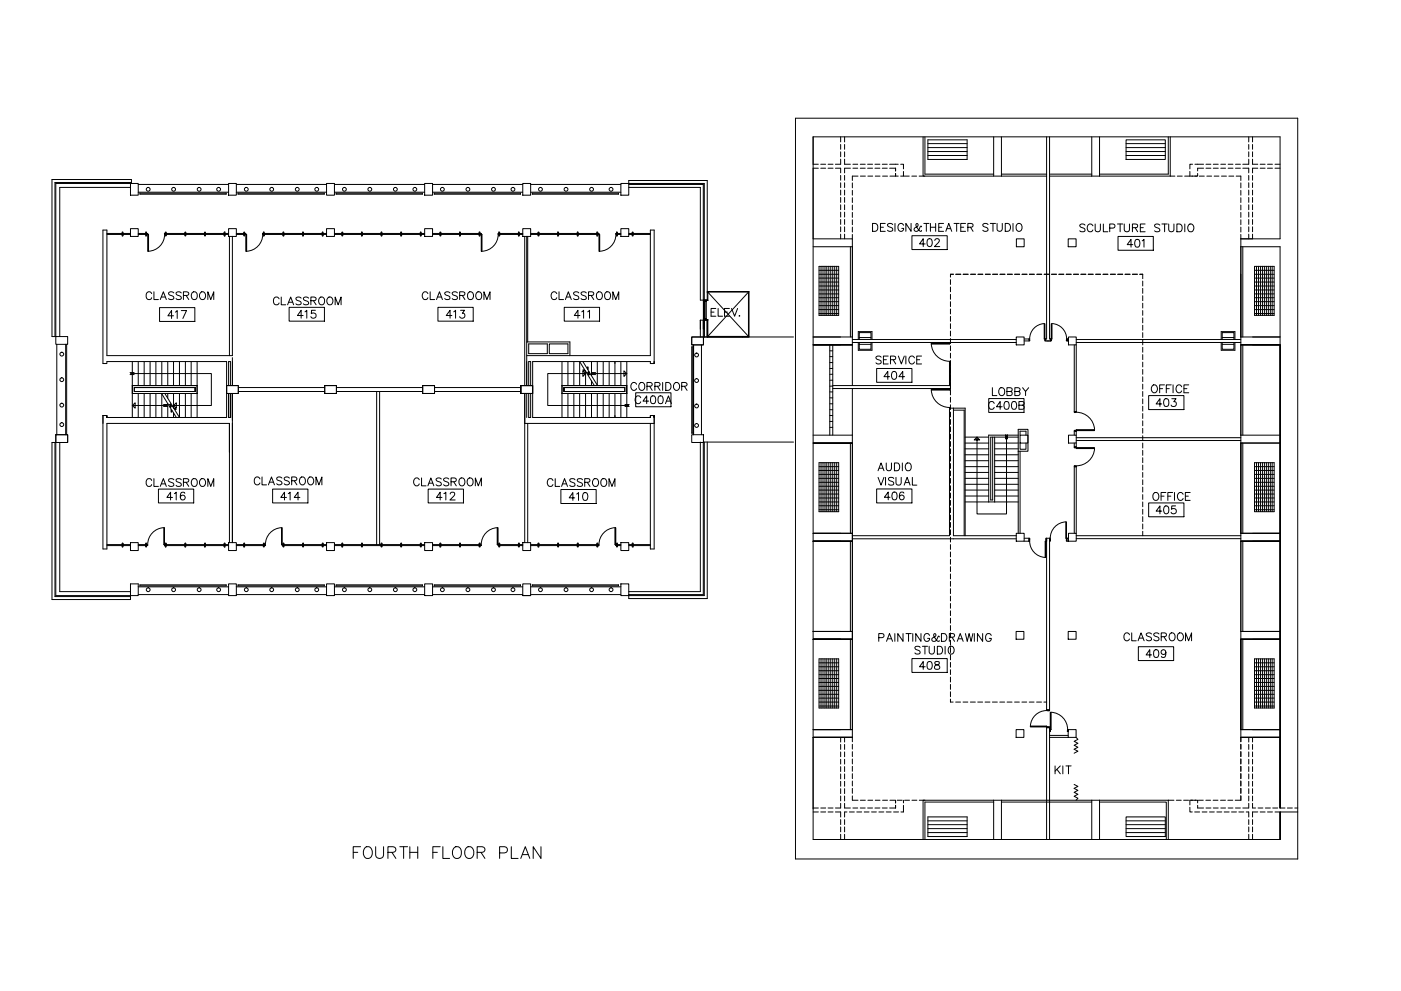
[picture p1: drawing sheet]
<svg xmlns="http://www.w3.org/2000/svg" width="420mm" height="297mm" viewBox="0 0 420 297" stroke-linecap="round" stroke-linejoin="round" font-family="sans-serif">
<!-- layer: 77-4F$0$A-FLOR-ABOV -->
<g fill="none" stroke="#000" stroke-width=".3">
<path d="M243.9 49.2h1.5M243.9 50.4h1.5M246.1 49.2h1.5M246.1 50.4h1.5M248.3 49.2h1.5M248.3 50.4h1.5M250.5 50.4h1.6v1.4M252.1 47.7v1.5h-1.6M252.1 41v1.5M252.1 43.3v1.4M252.1 45.5v1.5M252.1 52.6v1.4"/>
<path d="M252.1 54.8v1.4M252.1 57v1.5M252.1 59.2v1.5M253.3 47.7v1.5h1.7M253.3 41v1.5M253.3 43.3v1.4M253.3 45.5v1.5M253.3 52.6v1.4M253.3 54.8v1.4M253.3 57v1.5M253.3 59.2v1.5M255 50.4h-1.7v1.4"/>
<path d="M255.6 54.8v1.5M255.6 57.1v1.4M255.6 59.3v1.4M255.8 49.2h1.4M255.8 50.4h1.4M257.3 52.8h-1.7v1.3M258 49.2h1.5M258 50.4h1.5M258 52.8h1.5M260.2 49.2h1.5M260.2 50.4h1.5M260.3 52.8h1.4"/>
<path d="M262.4 49.2h1.5M262.4 50.4h1.5M262.5 52.8h1.4M264.6 49.2h1.5M264.6 50.4h1.5M264.7 52.8h1.5M266.8 49.2h2.6M266.8 50.4h1.8M266.9 52.8h1.7v-.8v.8h.8M268.6 51.2v-.8v.8M270.1 49.2h.8v1.4M270.9 51.4v1.4h-.8"/>
<path d="M270.9 52.8h1.8M273.4 52.8h1.5M275.6 52.8h1.8M351 52.8h1.4M353.1 52.8h1.5M355.3 52.8h1.5M356.8 51.4v1.4h2.2M357.6 49.2h-.8v1.4M358.4 49.2h2.5M359.2 52v.8h-.8M359.7 52.8h1.5M360.9 50.4h-1.7v.8"/>
<path d="M361.7 49.2h1.4M361.7 50.4h1.4M361.9 52.8h1.5M363.9 49.2h1.5M363.9 50.4h1.5M364.1 52.8h1.5M366.1 49.2h1.5M366.1 50.4h1.5M366.3 52.8h1.5M368.3 49.2h1.5M368.3 50.4h1.5M368.5 52.8h1.5"/>
<path d="M370.5 49.2h1.5M370.5 50.4h1.5M370.7 52.8h1.4v1.3M372.1 54.8v1.5M372.1 57.1v1.4M372.1 59.3v1.4M372.7 50.4h1.8v1.4M374.5 41v1.5M374.5 43.3v1.4M374.5 45.5v1.5M374.5 47.7v1.5h-1.8M374.5 52.6v1.4"/>
<path d="M374.5 54.8v1.4M374.5 57v1.5M374.5 59.2v1.5M375.6 41v1.5M375.6 43.3v1.4M375.6 45.5v1.5M375.6 47.7v1.5h1.6M375.6 52.6v1.4M375.6 54.8v1.4M375.6 57v1.5M375.6 59.2v1.5M377.2 50.4h-1.6v1.4"/>
<path d="M377.9 49.2h1.5M377.9 50.4h1.5M380.1 49.2h1.5M380.1 50.4h1.5M382.4 49.2h1.5M382.4 50.4h1.5M252.1 61.4v1.5M252.1 63.6v1.5M252.1 65.8v1.5M252.1 68v1.5M252.1 70.2v1.4M253.3 61.4v1.5"/>
<path d="M253.3 63.6v1.5M253.3 65.8v1.5M253.3 68v1.5M253.3 70.2v1.4M255.6 61.5v1.4M255.6 63.7v1.5M255.6 65.9v1.5M255.6 68.1v1.5M255.6 70.3v1.3M372.1 61.5v1.4M372.1 63.7v1.5M372.1 65.9v1.5"/>
<path d="M372.1 68.1v1.5M372.1 70.3v1.3M374.5 61.4v1.5M374.5 63.6v1.5M374.5 65.8v1.5M374.5 68v1.5M374.5 70.2v1.4M375.6 61.4v1.5M375.6 63.6v1.5M375.6 65.8v1.5M375.6 68v1.5M375.6 70.2v1.4"/>
<path d="M285 83.8v1.5M285 86v1.5M285 88.2v1.5M285 90.4v1.5M285 92.6v1.5M285 94.8v1.5M285 97v1.5M285 99.2v1.5M285.9 82.2h-.9v.9M286.7 82.2h1.4M288.9 82.2h1.4M291.1 82.2h1.4"/>
<path d="M293.3 82.2h1.4M295.5 82.2h1.5M297.7 82.2h1.5M299.9 82.2h1.5M302.1 82.2h1.5M304.3 82.2h1.5M306.5 82.2h1.5M308.7 82.2h1.5M311 82.2h1.4M313.2 82.2h1.4M315.4 82.2h1.4M317.6 82.2h1.4"/>
<path d="M319.8 82.2h1.4M322 82.2h1.4M324.2 82.2h1.4M326.4 82.2h1.4M328.6 82.2h1.4M330.8 82.2h1.4M333 82.2h1.5M335.2 82.2h1.5M337.4 82.2h1.5M339.6 82.2h1.5M341.8 82.2h.9v1.3M342.7 84.2v1.5"/>
<path d="M342.7 86.4v1.5M342.7 88.6v1.5M342.7 90.9v1.4M342.7 93.1v1.4M342.7 95.3v1.5M342.7 97.5v1.5M342.7 99.7v1.5M285 101.5v1.4M285 103.7v1.4M285 105.9v1.4M285 108.1v1.5M285 110.3v1.5"/>
<path d="M285 112.5v1.5M285 114.7v1.5M285 116.9v1.5M285 119.1v1.5M342.7 101.9v1.5M342.7 104.1v1.5M342.7 106.3v1.5M342.7 108.5v1.5M342.7 110.7v1.5M342.7 112.9v1.5M342.7 115.1v1.5M342.7 117.3v1.5"/>
<path d="M342.7 119.5v1.5M285 121.3v1.5M285 123.5v1.5M285 125.7v1.5M285 127.9v1.5M285 130.1v1.5M285 132.3v1.5M285 134.5v1.5M285 136.7v1.5M285 138.9v1.5M342.7 121.8v1.4M342.7 124v1.4"/>
<path d="M342.7 126.2v1.4M342.7 128.4v1.4M342.7 130.6v1.4M342.7 132.8v1.5M342.7 135v1.5M342.7 137.2v1.5M342.7 139.4v1.5M285 141.2v1.4M285 143.4v1.4M285 145.6v1.5M285 147.8v1.5M285 150v1.5"/>
<path d="M285 152.2v1.5M285 154.4v1.5M285 156.6v1.5M285 158.8v1.5M342.7 141.6v1.5M342.7 143.8v1.5M342.7 146v1.5M342.7 148.3v1.4M342.7 150.5v1.4M342.7 152.7v1.4M342.7 154.9v1.4M342.7 157.1v1.4"/>
<path d="M342.7 159.3v1.3M285 161v1.5M285 163.2v1.5M285 165.4v1.5M285 167.6v1.5M285 169.8v1.5M285 172v1.5M285 174.2v1.5M285 176.4v1.5M285 178.7v1.4M285 180.9v1.4M285 183.1v1.4"/>
<path d="M285 185.3v1.5M285 187.5v1.5M285 189.7v1.5M285 191.9v1.5M285 194.1v1.5M285 196.3v1.5M285 198.5v1.5M285 209.6v.8h.8M285 200.7v1.5M285 202.9v1.5M285 205.1v1.5M285 207.3v1.5"/>
<path d="M286.6 210.4h1.5M288.8 210.4h1.5M291 210.4h1.5M293.2 210.4h1.5M295.4 210.4h1.5M297.6 210.4h1.5M299.8 210.4h1.5M302 210.4h1.5M304.3 210.4h1.4M306.5 210.4h1.4M308.7 210.4h1.4M310.9 210.4h1.4"/>
<path d="M313.1 210.4h.8M252.1 221v1.4M252.1 223.1v1.5M252.1 225.4v1.4M252.1 227.6v1.4M252.1 229.8v1.5M252.1 232v1.5M252.1 234.2v1.5M252.1 236.4v1.5M252.1 238.6v1.5M253.3 221v1.4M253.3 223.1v1.5"/>
<path d="M253.3 225.4v1.4M253.3 227.6v1.4M253.3 229.8v1.5M253.3 232v1.5M253.3 234.2v1.5M253.3 236.4v1.5M253.3 238.6v1.5M255.6 221v1.3M255.6 223.1v1.4M255.6 225.3v1.5M255.6 227.5v1.5M255.6 229.7v1.5"/>
<path d="M255.6 231.9v1.5M255.6 234.1v1.5M255.6 236.3v1.5M255.6 238.5v1.4h1.7M258 239.9h1.5M260.3 239.9h1.4M262.5 239.9h1.4M264.7 239.9h1.5M266.9 239.9h1.5M268.6 239.9v.8M269.1 239.9h1.5M270.9 239.9v.8"/>
<path d="M271.3 239.9h1.5M273.5 239.9h1.5M275.7 239.9h1.7M350.4 239.9h1.7M352.8 239.9h1.5M355 239.9h1.5M358.4 239.9h.8v.8M358.7 239.9h-1.9v1.4M359.4 239.9h1.5M361.6 239.9h1.5M363.8 239.9h1.5M366 239.9h1.5"/>
<path d="M368.2 239.9h1.5M372.1 238.5v1.4h-1.7M372.1 221v1.3M372.1 223.1v1.4M372.1 225.3v1.5M372.1 227.5v1.5M372.1 229.7v1.5M372.1 231.9v1.5M372.1 234.1v1.5M372.1 236.3v1.5M374.5 221v1.4M374.5 223.1v1.5"/>
<path d="M374.5 225.4v1.4M374.5 227.6v1.4M374.5 229.8v1.5M374.5 232v1.5M374.5 234.2v1.5M374.5 236.4v1.5M374.5 238.6v1.5M375.6 221v1.4M375.6 223.1v1.5M375.6 225.4v1.4M375.6 227.6v1.4M375.6 229.8v1.5"/>
<path d="M375.6 232v1.5M375.6 234.2v1.5M375.6 236.4v1.5M375.6 238.6v1.5M243.9 243.4h1.5M243.9 242.2h1.5M246.1 243.4h1.5M246.1 242.2h1.5M248.3 243.4h1.5M248.3 242.2h1.5M250.5 243.4h1.6v1.5M252.1 240.8v1.4h-1.6"/>
<path d="M252.1 245.7v1.4M252.1 247.9v1.4M252.1 250.1v1.5M253.3 240.8v1.4h1.7M253.3 245.7v1.4M253.3 247.9v1.4M253.3 250.1v1.5M254 243.4h-.7v1.5M254.7 243.4h1.5M255.8 242.2h1.4M256.9 243.4h1.5M258 242.2h1.5"/>
<path d="M259.2 243.4h1.4M260.2 242.2h1.5M261.4 243.4h1.4M262.4 242.2h1.5M263.6 243.4h1.5M264.6 242.2h1.5M265.8 243.4h1.5M268 243.4h1.5M268.6 241.4v.8h-1.8M270.9 241.4v2h-.7M356.8 242v1.4h.8M358.3 243.4h1.5"/>
<path d="M359.2 241.4v.8h1.7M360.5 243.4h1.5M361.7 242.2h1.4M362.7 243.4h1.5M363.9 242.2h1.5M364.9 243.4h1.5M366.1 242.2h1.5M367.1 243.4h1.5M368.3 242.2h1.5M369.3 243.4h1.5M370.5 242.2h1.5M371.5 243.4h1.5"/>
<path d="M373.7 243.4h.8v1.5M374.5 240.8v1.4h-1.8M374.5 245.7v1.4M374.5 247.9v1.4M374.5 250.1v1.5M375.6 240.8v1.4h.9M375.6 245.7v1.4M375.6 247.9v1.4M375.6 250.1v1.5M377.2 243.4h-1.6v1.5M377.3 242.2h1.4M377.9 243.4h1.5"/>
<path d="M379.5 242.2h1.5M380.1 243.4h1.5M381.7 242.2h1.5M382.4 243.4h1.5M383.9 242.2h1.5M386.1 242.2h1.5M388.3 242.2h.9"/>
</g>
<!-- layer: 77-4F$0$A-FLOR-BLOW -->
<g fill="none" stroke="#000" stroke-width=".3">
<path d="M41.5 55.3h27.1M41.5 57.6h27.1M70.9 55.3h27M70.9 57.6h27M100.3 55.3h27.1M100.3 57.6h27.1M129.7 55.3h27.1M129.7 57.6h27.1M159.1 55.3h27.1M159.1 57.6h27.1M278.3 43.1h11.7M278.3 44.2h11.7"/>
<path d="M278.3 45.4h11.7M278.3 46.6h11.7M278.3 41.9h11.7v5.9h-11.7zM337.7 41.9h11.8v5.9h-11.8zM337.7 43.1h11.8M337.7 44.2h11.8M337.7 45.4h11.8M337.7 46.6h11.8M245.6 79.8h5.9v14.7h-5.9zM246.2 79.8v14.7M246.8 79.8v14.7M247.4 79.8v14.7"/>
<path d="M248 79.8v14.7M248.6 79.8v14.7M249.1 79.8v14.7M249.7 79.8v14.7M250.3 79.8v14.7M250.9 79.8v14.7M376.2 79.8h5.9v14.7h-5.9zM376.8 79.8v14.7M377.4 79.8v14.7M378 79.8v14.7M378.6 79.8v14.7M379.2 79.8v14.7"/>
<path d="M379.8 79.8v14.7M380.4 79.8v14.7M381 79.8v14.7M381.5 79.8v14.7M245.6 81h5.9M245.6 82.2h5.9M245.6 83.4h5.9M245.6 84.5h5.9M245.6 85.7h5.9M245.6 86.9h5.9M245.6 88.1h5.9M245.6 89.2h5.9"/>
<path d="M245.6 90.4h5.9M245.6 91.6h5.9M245.6 92.8h5.9M245.6 94h5.9M376.2 81h5.9M376.2 82.2h5.9M376.2 83.4h5.9M376.2 84.5h5.9M376.2 85.7h5.9M376.2 86.9h5.9M376.2 88.1h5.9M376.2 89.2h5.9"/>
<path d="M376.2 90.4h5.9M376.2 91.6h5.9M376.2 92.8h5.9M376.2 94h5.9M17 103.2v27.1M19.7 103.2v27.1M20 103.2v27.1M207.4 104h.3v25.8h-.3zM208 103.4v26.9v-26.8M210.4 103.5v26.8M211.2 101h26.8M255.6 103.4v12.2"/>
<path d="M255.6 116.5v13.9M211.2 132.5h26.8M245.6 138.7h5.9v14.7h-5.9zM245.6 139.9h5.9M246.2 138.7v14.7M246.8 138.7v14.7M247.4 138.7v14.7M248 138.7v14.7M248.6 138.7v14.7M249.1 138.7v14.7M249.7 138.7v14.7M250.3 138.7v14.7"/>
<path d="M250.9 138.7v14.7M376.2 138.7h5.9v14.7h-5.9zM376.2 139.9h5.9M376.8 138.7v14.7M377.4 138.7v14.7M378 138.7v14.7M378.6 138.7v14.7M379.2 138.7v14.7M379.8 138.7v14.7M380.4 138.7v14.7M381 138.7v14.7M381.5 138.7v14.7"/>
<path d="M245.6 152.8h5.9M245.6 151.6h5.9M245.6 150.5h5.9M245.6 149.3h5.9M245.6 148.1h5.9M245.6 146.9h5.9M245.6 145.8h5.9M245.6 144.6h5.9M245.6 143.4h5.9M245.6 142.2h5.9M245.6 141h5.9M376.2 152.8h5.9"/>
<path d="M376.2 151.6h5.9M376.2 150.5h5.9M376.2 149.3h5.9M376.2 148.1h5.9M376.2 146.9h5.9M376.2 145.8h5.9M376.2 144.6h5.9M376.2 143.4h5.9M376.2 142.2h5.9M376.2 141h5.9M41.5 175.9h27.1M41.5 178.2h27.1"/>
<path d="M70.9 175.9h27M70.9 178.2h27M100.3 175.9h27.1M100.3 178.2h27.1M129.7 175.9h27.1M129.7 178.2h27.1M159.1 175.9h27.1M159.1 178.2h27.1M245.6 197.5h5.9v14.7h-5.9zM245.6 198.7h5.9M245.6 199.9h5.9M246.2 197.5v14.7"/>
<path d="M246.8 197.5v14.7M247.4 197.5v14.7M248 197.5v14.7M248.6 197.5v14.7M249.1 197.5v14.7M249.7 197.5v14.7M250.3 197.5v14.7M250.9 197.5v14.7M376.2 197.5h5.9v14.7h-5.9zM376.2 198.7h5.9M376.2 199.9h5.9M376.8 197.5v14.7"/>
<path d="M377.4 197.5v14.7M378 197.5v14.7M378.6 197.5v14.7M379.2 197.5v14.7M379.8 197.5v14.7M380.4 197.5v14.7M381 197.5v14.7M381.5 197.5v14.7M245.6 201h5.9M245.6 202.2h5.9M245.6 203.4h5.9M245.6 204.6h5.9"/>
<path d="M245.6 205.7h5.9M245.6 206.9h5.9M245.6 208.1h5.9M245.6 209.3h5.9M245.6 210.4h5.9M245.6 211.6h5.9M376.2 201h5.9M376.2 202.2h5.9M376.2 203.4h5.9M376.2 204.6h5.9M376.2 205.7h5.9M376.2 206.9h5.9"/>
<path d="M376.2 208.1h5.9M376.2 209.3h5.9M376.2 210.4h5.9M376.2 211.6h5.9M278.3 246h11.7M278.3 247.2h11.7M278.3 248.4h11.7M278.3 249.6h11.7M278.3 244.9h11.7v5.8h-11.7zM337.7 244.9h11.8v5.8h-11.8zM337.7 246h11.8M337.7 247.2h11.8"/>
<path d="M337.7 248.4h11.8M337.7 249.6h11.8"/>
</g>
<!-- layer: 77-4F$0$A-WALL -->
<g fill="none" stroke="#000" stroke-width=".3">
<path d="M238.6 35.4h150.6v222.1h-150.6zM39.1 56.2h-21.2v44.7M39.4 54.7h-22.9v46.2h-.9v-47.1h23.8v1.2h-22.7v45.9M188.6 55.3h22.3v34.7M188.6 56.2h21.4v33.8M276.8 41v11.8h23.5M277.4 41v11.2h20.6M298 41v11.8M300.3 41v11.8M300.3 52.8h13.6M300.3 52.2h13.6M313.9 41v60.6h-.3"/>
<path d="M314.8 41v60.6h.3v.6M314.8 52.2h12.6M327.4 41v11.8M329.7 41v11.8M350.4 41v11.2h-20.7M351 41v11.8h-36.2M68.8 70.9v35.7M69.7 70.9v35.7h-37.6v-37.6h-1.2v40h1.2v-.6h35.9v16.7M157.4 70.9v44.7M158 70.9v44.7M158.3 70.9v31.6M243.9 71.6h11.7v2.4"/>
<path d="M243.9 74h11.7M255 74v27M255.6 74v29.4M372.1 74h11.8v168.2v-138.8M372.7 74v27M212.1 87.7v-33.6h-23.5v.9h22.6v46M212.1 96v5M68.6 115.6v-7.2h.5v7.2M68.6 117.9v7.2h.5v-7.2M69.7 117.9v7.2v-7.2M69.7 107.2v8.4M69.7 117.9v44.7"/>
<path d="M71.5 116.2h25.9M71.5 117.3h25.9M100.9 116.2h25.9M100.9 117.3h25.9M113 117.3v45.9M113.8 117.3v45.9M130.3 116.2h25.9M130.3 117.3h25.9M157.4 117.9v44.7M158 106.6h37v-37.6h1.2v40M158 102.5h12.9v4.1M158 117.9v7.2"/>
<path d="M158.6 103.1h5.5v2.9h-5.5zM158.6 115.6v-7.2h.5v7.2M158.6 117.9v7.2h.5v-7.2M159.7 117.9v7.2h35.3M164.7 103.1h5.6v2.9h-5.6zM184.4 108.4v.6M196.2 108.4v.6h-1.2v-.6h-35.3v7.2M243.9 103.4h11.7h-11.7M243.9 101h11.7M243.9 103.4h8.2M248.8 105.2h.9M248.8 106.9h.9"/>
<path d="M248.8 108.7h.9M248.8 110.4h.9M248.8 112.2h.9M248.8 114h.9M248.8 115.7h.9M248.8 117.5h.9M248.8 119.3h.9M248.8 103.4v27M249.7 115.6h35.3M249.7 103.4v27M255.6 101.8h49.2M255.6 102.7h49.2"/>
<path d="M257.4 101.8v-2.4h4.1v2.4M257.4 102.7v2.3h4.1v-2.3M257.7 101.8v-2.1h3.5v2.1M257.7 102.7v2h3.5v-2M257.7 101.2h3.5M257.7 103.2h3.5M284.7 115.6v-7.1h.3v8h-35.3M284.7 108.5h.3M307.1 102.2h1.5M307.1 101.6h1.5M313.6 102.2h1.5M315.1 101.6v.6"/>
<path d="M320.1 101.6v.6M320.4 101.6h-.3v.6h.3M322.2 103.4v20h.6v-20M322.8 101.8h49.3M322.8 102.7h49.3M366.2 101.8v-2.4h4.1v2.4M366.2 102.7v2.3h4.1v-2.3M366.5 101.8v-2.1h3.5v2.1M366.5 102.7v2h3.5v-2M366.5 101.2h3.5M366.5 103.2h3.5M372.1 101h11.8"/>
<path d="M372.7 103.4v27M375.6 103.4h8.3M383.9 103.4h-11.8h11.8M16.7 132.6v45.9h22.4v1.2h-23.5v-47.1h.9v46.2h22.6M17.9 132.6v44.7h21.2M30.9 126.9v-2.4h1.2v.6v-.6h-1.2v40h1.2v-37.6h36.7v35.7M68 125.1h-35.9h35.9M157.4 126.9h38.8v-2.4h-1.2v.6v-.6h1.2v40h-1.2v-37.6M158.3 126.9v35.7M184.4 124.5v.6M210 132.5v44.8h-21.4M210.9 132.5v45.7h-22.3v1.2h23.5v-46.9"/>
<path d="M211.2 132.5v46h-22.6M243.9 132.8h11.7h-11.7M243.9 130.4h11.7v61.2v-31.7h-11.7M248.8 121h.9M248.8 122.8h.9M248.8 124.5h.9M248.8 126.3h.9M248.8 128.1h.9M255 132.8v27.1M284.7 122.3v38.3h-29.1M285 122.3h-.3h.3M285 122.3h.9v38.3h18.9"/>
<path d="M305.4 128.7h2.9v6.6h-2.9zM305.9 132.8v1.9h1.8v-1.9M305.9 130.4v-1.2h1.8v1.2M322.2 130.4v-1.2h.6v1.2M322.2 132.8v1.2h.6v-1.2M322.2 134h.6M322.2 139.9h.6M322.8 132h49.3M322.8 131.2h49.3M372.1 130.4h11.8M372.1 132.8h11.8M372.7 132.8v27.1"/>
<path d="M322.2 159.9v-20h.6v20M372.1 159.9h11.8M243.9 162.2h11.7h-11.7M243.9 162.2h8.2M255 162.2v27.1M255.6 161.5h49.2M307.1 161.3h1.5v.9h-1.5M313.9 161.3h.9v51.5h-.9zM320.1 162.2h.3M320.1 161.3h.3M322.8 161.5h49.3M322.8 160.6h49.3"/>
<path d="M372.7 162.2v27.1M375.6 162.2h8.3M383.9 162.2h-11.8h11.8M243.9 189.3h11.7h-11.7h8.2M252.1 191.6h-8.2h11.7h-11.7h11.7v29.4h-11.7M255 191.6v27.1M372.1 191.6v27.1v-27.1M372.1 191.6h11.8M372.1 189.3h11.8M372.7 191.6v27.1M383.9 191.6h-11.8h11.8M243.9 218.7h11.7"/>
<path d="M372.1 218.7h11.8M243.9 221h11.7h-11.7M298 239.9h-21.2v11.7M298 239.9h52.4v11.7M298 239.9v11.7M300.3 239.9v11.7M314.8 221h5.6M314.8 220.4h5.6M327.4 239.9v11.7M329.7 239.9v11.7M372.1 221v-149.4h11.8v-30.6h-140v210.6h140M375.6 221h8.3"/>
<path d="M383.9 221h-11.8h11.8M383.9 221.3v20.9M298 240.4h-20.6v11.2M300.3 240.4h27.1M313.9 251.6v-33.5h.9v33.5M329.7 240.4h20.1v11.2M383.9 243.4v8.2v-8.2h5.3"/>
<circle cx="44.4" cy="56.7" r=".57"/>
<circle cx="52.1" cy="56.7" r=".57"/>
<circle cx="59.7" cy="56.7" r=".57"/>
<circle cx="65.6" cy="56.7" r=".57"/>
<circle cx="73.9" cy="56.7" r=".57"/>
<circle cx="81.5" cy="56.7" r=".57"/>
<circle cx="89.1" cy="56.7" r=".57"/>
<circle cx="95" cy="56.7" r=".57"/>
<circle cx="103.3" cy="56.7" r=".57"/>
<circle cx="110.9" cy="56.7" r=".57"/>
<circle cx="118.6" cy="56.7" r=".57"/>
<circle cx="124.4" cy="56.7" r=".57"/>
<circle cx="132.7" cy="56.7" r=".57"/>
<circle cx="140.3" cy="56.7" r=".57"/>
<circle cx="148" cy="56.7" r=".57"/>
<circle cx="153.8" cy="56.7" r=".57"/>
<circle cx="162.1" cy="56.7" r=".57"/>
<circle cx="169.7" cy="56.7" r=".57"/>
<circle cx="177.4" cy="56.7" r=".57"/>
<circle cx="183.3" cy="56.7" r=".57"/>
<circle cx="18.5" cy="113.8" r=".57"/>
<circle cx="18.5" cy="106.2" r=".57"/>
<circle cx="208.9" cy="114.1" r=".57"/>
<circle cx="208.9" cy="106.4" r=".57"/>
<circle cx="18.5" cy="121.4" r=".57"/>
<circle cx="18.5" cy="127.3" r=".57"/>
<circle cx="208.9" cy="121.7" r=".57"/>
<circle cx="208.9" cy="127.5" r=".57"/>
<circle cx="44.4" cy="176.8" r=".57"/>
<circle cx="52.1" cy="176.8" r=".57"/>
<circle cx="59.7" cy="176.8" r=".57"/>
<circle cx="65.6" cy="176.8" r=".57"/>
<circle cx="73.9" cy="176.8" r=".57"/>
<circle cx="81.5" cy="176.8" r=".57"/>
<circle cx="89.1" cy="176.8" r=".57"/>
<circle cx="95" cy="176.8" r=".57"/>
<circle cx="103.3" cy="176.8" r=".57"/>
<circle cx="110.9" cy="176.8" r=".57"/>
<circle cx="118.6" cy="176.8" r=".57"/>
<circle cx="124.4" cy="176.8" r=".57"/>
<circle cx="132.7" cy="176.8" r=".57"/>
<circle cx="140.3" cy="176.8" r=".57"/>
<circle cx="148" cy="176.8" r=".57"/>
<circle cx="153.8" cy="176.8" r=".57"/>
<circle cx="162.1" cy="176.8" r=".57"/>
<circle cx="169.7" cy="176.8" r=".57"/>
<circle cx="177.4" cy="176.8" r=".57"/>
<circle cx="183.3" cy="176.8" r=".57"/>
</g>
<!-- layer: 77-4F$0$A-COLS-CONC -->
<g fill="none" stroke="#000" stroke-width=".3">
<path d="M39.1 55h2.4v3.5h-2.4zM68.6 55h2.3v3.5h-2.3zM97.9 55h2.4v3.5h-2.4zM127.4 55h2.3v3.5h-2.3zM156.8 55h2.3v3.5h-2.3zM186.2 55h2.4v3.5h-2.4zM39.1 68.5h2.4v2.4h-2.4zM68.6 68.5h2.3v2.4h-2.3zM97.9 68.5h2.4v2.4h-2.4zM127.4 68.5h2.3v2.4h-2.3zM156.8 68.5h2.3v2.4h-2.3zM186.2 68.5h2.4v2.4h-2.4z"/>
<path d="M304.8 71.6h2.3v2.4h-2.3zM320.4 71.6h2.3v2.4h-2.3zM16.7 100.9h3.6v2.3h-3.6zM68 115.6h3.5v2.3h-3.5zM97.4 115.6h3.5v2.3h-3.5zM126.8 115.6h3.5v2.3h-3.5zM156.2 115.6h3.5v2.3h-3.5zM207.4 101h3.6v2.4h-3.6zM304.8 101h2.3v2.4h-2.3zM320.4 101h2.4v2.4h-2.4zM16.7 130.3h3.6v2.3h-3.6zM207.4 130.3h3.6v2.3h-3.6z"/>
<path d="M305.9 130.4h2.4v2.4h-2.4zM320.4 130.4h2.4v2.4h-2.4zM304.8 159.9h2.3v2.3h-2.3zM320.4 159.9h2.4v2.3h-2.4zM39.1 175h2.4v3.5h-2.4zM39.1 162.6h2.4v2.4h-2.4zM68.6 175h2.3v3.5h-2.3zM68.6 162.6h2.3v2.4h-2.3zM97.9 175h2.4v3.5h-2.4zM97.9 162.6h2.4v2.4h-2.4zM127.4 175h2.3v3.5h-2.3zM127.4 162.6h2.3v2.4h-2.3z"/>
<path d="M156.8 175h2.3v3.5h-2.3zM156.8 162.6h2.3v2.4h-2.3zM156.8 178.5h2.3M186.2 175h2.4v3.5h-2.4zM186.2 162.6h2.4v2.4h-2.4zM304.7 189.3h2.4v2.3h-2.4zM320.4 189.3h2.3v2.3h-2.3zM304.7 218.7h2.4v2.3h-2.4zM320.4 218.7h2.3v2.3h-2.3z"/>
</g>
<!-- layer: 77-4F$0$A-ANNO-TEXT -->
<g fill="none" stroke="#000" stroke-width=".3">
<path d="M261.7 67h.8a1.28 1.28 0 0 1 .8 1.2 1.28 1.28 0 0 1-.8 1.1h-.8zM264 68.1h.9M265.5 67h-1.5v2.3h1.5M267.7 67.3a.88 .88 0 0 0-.8-.4 .88 .88 0 0 0-.7 .6l.2 .4 1.1 .4 .2 .7a1.02 1.02 0 0 1-1.5 0M268.4 67v2.3M271 67.5a.87 .87 0 0 0-1-.5 .87 .87 0 0 0-.7 .9v.6a.85 .85 0 0 0 .8 .9 .85 .85 0 0 0 .9-.9h-.6M273.2 67v2.3l-1.5-2.3v2.3M276.4 68l-.2-.2-.2 .1-.3 .8a.78 .78 0 0 1-.8 .7 .78 .78 0 0 1-.8-.7l1.1-.9 .2-.5-.4-.3-.3 .3 .3 .9 .8 1 .4 .1 .2-.2M277 67h1.6M277.8 67v2.3M279 68.1h1.6M279 67v2.3"/>
<path d="M280.6 67v2.3M281.5 68.1h.9M283 67h-1.5v2.3h1.5M283.6 69.3l.9-2.3 .9 2.3M284 68.5h1.1M286.1 67h1.6M286.9 67v2.3M288.1 68.1h.9M289.6 67h-1.5v2.3h1.5M290.3 68.1l1.3-.1 .2-.4-.1-.4-1.4-.2v2.3M291.1 68.1l.7 1.2M296.3 67.3a.88 .88 0 0 0-.8-.4 .88 .88 0 0 0-.8 .6l.3 .4 1.1 .4 .2 .7a1.02 1.02 0 0 1-1.6 0"/>
<path d="M297 67h1.5M297.8 67v2.3M299 67v1.7a.79 .79 0 0 0 .8 .6 .79 .79 0 0 0 .8-.6v-1.7M301.5 67a1.28 1.28 0 0 1 1.4 .5 1.28 1.28 0 0 1-.1 1.5l-.6 .3h-.7zM303.8 67v2.3M304.9 67.3a.87 .87 0 0 1 1-.3 .87 .87 0 0 1 .6 .9v.6a.89 .89 0 0 1-.9 .9 .89 .89 0 0 1-.9-.9zM325.4 67.5a.88 .88 0 0 0-.9-.4 .88 .88 0 0 0-.7 .6l1.6 1.1v.4l-.6 .3-1-.3M327.8 67.7a.87 .87 0 0 0-1-.6 .87 .87 0 0 0-.7 .9 .98 .98 0 0 0 .3 1.3 .98 .98 0 0 0 1.2-.1l.2-.3M328.4 67.1v1.7a.8 .8 0 0 0 .8 .7 .8 .8 0 0 0 .8-.7v-1.7M330.9 67.1v2.4h1.3M332.8 68.4h1a.62 .62 0 0 0 .6-.6 .62 .62 0 0 0-.6-.7h-1v2.4M335.1 67.1h1.6"/>
<path d="M335.9 67.1v2.4M337.2 67.1v1.7a.8 .8 0 0 0 .7 .7 .8 .8 0 0 0 .8-.7v-1.7M339.6 68.2h1.4l.2-.4-.1-.4-1.5-.3v2.4M340.4 68.2l.8 1.3M342 68.2h.9M343.4 67.1h-1.4v2.4h1.4M347.8 67.5a.88 .88 0 0 0-.8-.4 .88 .88 0 0 0-.7 .6l1.5 1.1v.4l-.6 .3-.9-.3M348.5 67.1h1.6M349.3 67.1v2.4M350.5 67.1v1.7a.8 .8 0 0 0 .8 .7 .8 .8 0 0 0 .8-.7v-1.7M352.9 67.1h.9a1.25 1.25 0 0 1 .7 1.2 1.25 1.25 0 0 1-.7 1.2h-.9zM355.3 67.1v2.4"/>
<path d="M356.4 67.5a1.08 1.08 0 0 1 1.5 .1 1.08 1.08 0 0 1-.1 1.6 .98 .98 0 0 1-1.3 .1 .98 .98 0 0 1-.3-1.3zM45.5 88a.85 .85 0 0 0-1-.5 .85 .85 0 0 0-.7 .8 .98 .98 0 0 0 .3 1.3 .98 .98 0 0 0 1.3-.1l.1-.3M46.2 87.5v2.3h1.3M48.1 89.8l.9-2.3 .9 2.3M48.4 89h1.1M52.1 87.8a.88 .88 0 0 0-.8-.4 .88 .88 0 0 0-.7 .6l1.5 1.2v.3l-.6 .3-.9-.3M54.4 87.8a.88 .88 0 0 0-.9-.4 .88 .88 0 0 0-.7 .6l1.6 1.2v.3l-.6 .3-1-.3M55 88.6l1.4-.1 .2-.6-.6-.4h-1v2.3M55.8 88.6l.8 1.2M57.6 87.8a.86 .86 0 0 1 1-.3 .86 .86 0 0 1 .6 .8 .98 .98 0 0 1-.3 1.3 .98 .98 0 0 1-1.3-.1l-.2-.6zM60.1 87.8a1.07 1.07 0 0 1 1.5 .2 1.07 1.07 0 0 1-.2 1.5 1.07 1.07 0 0 1-1.5-.2 1.07 1.07 0 0 1 .2-1.5zM62.3 89.8v-2.3l.9 2.3 .9-2.3v2.3"/>
<path d="M83.7 89.6a.87 .87 0 0 0-1-.6 .87 .87 0 0 0-.7 .9 .98 .98 0 0 0 .3 1.3 .98 .98 0 0 0 1.3-.1l.1-.3M84.3 89v2.4h1.4M86.2 91.4l1-2.4 .9 2.4M86.6 90.6h1.1M90.3 89.4a.88 .88 0 0 0-.8-.4 .88 .88 0 0 0-.8 .6l1.6 1.1v.4l-.6 .3-1-.3M92.6 89.4a.88 .88 0 0 0-.9-.4 .88 .88 0 0 0-.7 .6l1.6 1.1v.4l-.6 .3-1-.3M93.2 90.1l1.3-.1 .3-.5-.6-.5h-1v2.4M94 90.1l.8 1.3M95.8 89.4a.86 .86 0 0 1 1-.4 .86 .86 0 0 1 .5 .9 .98 .98 0 0 1-.2 1.3 .98 .98 0 0 1-1.3-.1l-.2-.6zM98.3 89.4a1.07 1.07 0 0 1 1.5 .2 1.07 1.07 0 0 1-.2 1.5 1.07 1.07 0 0 1-1.5-.2 1.07 1.07 0 0 1 .2-1.5zM100.5 91.4v-2.4l.9 2.4 .9-2.4v2.4M128.3 88a.87 .87 0 0 0-1-.5 .87 .87 0 0 0-.7 .8 .98 .98 0 0 0 .3 1.3 .98 .98 0 0 0 1.3-.1l.1-.3"/>
<path d="M129 87.5v2.3h1.4M130.9 89.8l.9-2.3 .9 2.3M131.2 89h1.1M134.9 87.8a.88 .88 0 0 0-.8-.4 .88 .88 0 0 0-.7 .6l.4 .5 1 .4 .1 .3v.3l-.5 .3-1-.3M137.2 87.8a.88 .88 0 0 0-.9-.4 .88 .88 0 0 0-.7 .6l.2 .3 1.3 .6 .1 .3v.3l-.6 .3-1-.3M137.9 88.6l1.3-.1 .2-.4-.1-.4-1.4-.2v2.3M138.7 88.6l.7 1.2M140.4 87.8a.97 .97 0 0 1 1.3-.1 .97 .97 0 0 1 .3 1.2 .89 .89 0 0 1-.9 .9 .89 .89 0 0 1-.9-.9zM142.9 87.8a.87 .87 0 0 1 1-.3 .87 .87 0 0 1 .6 .8 .98 .98 0 0 1-.3 1.3 .98 .98 0 0 1-1.3-.1l-.2-.6zM145.1 89.8v-2.3l.9 2.3 1-2.3v2.3M167 88a.87 .87 0 0 0-1-.5 .87 .87 0 0 0-.7 .8 .98 .98 0 0 0 .3 1.3 .98 .98 0 0 0 1.2-.1l.2-.3M167.7 87.5v2.3h1.3"/>
<path d="M169.6 89.8l.8-2.3 .9 2.3M169.9 89h1.1M173.6 87.8a.88 .88 0 0 0-.9-.4 .88 .88 0 0 0-.7 .6l1.6 1.2v.3l-.6 .3-1-.3M175.8 87.8a.88 .88 0 0 0-.8-.4 .88 .88 0 0 0-.7 .6l1.5 1.2v.3l-.5 .3-1-.3M176.5 88.6l1.4-.1 .2-.6-.6-.4h-1v2.3M177.3 88.6l.8 1.2M179.1 87.8a.97 .97 0 0 1 1.2-.1 .97 .97 0 0 1 .4 1.2 .89 .89 0 0 1-.9 .9 .89 .89 0 0 1-.9-.9zM181.5 87.8a.87 .87 0 0 1 1-.3 .87 .87 0 0 1 .6 .8 .98 .98 0 0 1-.3 1.3 .98 .98 0 0 1-1.3-.1l-.2-.6zM183.8 89.8v-2.3l.9 2.3 .9-2.3v2.3M190.9 115.2a.87 .87 0 0 0-1-.6 .87 .87 0 0 0-.7 .9v.6a.87 .87 0 0 0 .7 .9 .87 .87 0 0 0 1-.5M191.8 115a.86 .86 0 0 1 1-.3 .86 .86 0 0 1 .6 .8v.6a.89 .89 0 0 1-.9 .9 .89 .89 0 0 1-.9-.9zM194 115.8l1.4-.1 .2-.4-.1-.4-.5-.3h-1v2.4"/>
<path d="M194.8 115.8l.8 1.2M196.4 115.8l1.4-.1 .2-.6-.6-.5h-1v2.4M197.2 115.8l.8 1.2M198.7 114.6v2.4M199.7 114.6h.7a1.26 1.26 0 0 1 .9 1.2 1.26 1.26 0 0 1-.9 1.2h-.7zM202.2 115l.3-.2a1.17 1.17 0 0 1 1.4 .8 1.17 1.17 0 0 1-.8 1.4 1.21 1.21 0 0 1-1.1-.7 1.21 1.21 0 0 1 .2-1.3zM204.4 115.8l1.4-.1 .3-.6-.6-.5h-1.1v2.4M205.2 115.8l.9 1.2M264.3 107.1a.88 .88 0 0 0-.9-.4 .88 .88 0 0 0-.7 .6l.2 .3 1.3 .6 .1 .6a1.02 1.02 0 0 1-1.6 0M264.9 107.8h.9M266.4 106.7h-1.5v2.4h1.5M267.1 107.8l1.3-.1 .2-.3-.1-.5-1.4-.2v2.4"/>
<path d="M267.9 107.8l.7 1.3M269.4 106.7l.9 2.4 .9-2.4M271.7 106.7v2.4M274.2 107.3a.87 .87 0 0 0-.9-.6 .87 .87 0 0 0-.7 .9 .98 .98 0 0 0 .2 1.3 .98 .98 0 0 0 1.3-.1l.1-.3M274.9 107.8h.9M276.4 106.7h-1.5v2.4h1.5M297.6 116.2v2.4h1.4M299.7 116.5a.87 .87 0 0 1 1-.3 .87 .87 0 0 1 .6 .9v.6a.89 .89 0 0 1-.9 .9 .89 .89 0 0 1-.9-.9zM302 117.3l1.3-.1 .2-.3v-.5l-1.5-.2v2.4h1l.5-.3v-.7l-.5-.3M304.3 117.3l1.4-.1 .2-.3-.1-.5-1.5-.2v2.4h1.1l.4-.3 .1-.5-.5-.5M306.7 116.2l.9 1.1 .9-1.1M307.6 117.3v1.3"/>
<path d="M345.5 115.7a1.07 1.07 0 0 1 1.5 .2 1.07 1.07 0 0 1-.1 1.5 1.07 1.07 0 0 1-1.6-.2 1.07 1.07 0 0 1 .2-1.5zM347.8 116.5h.9M349.2 115.4h-1.4v2.3M349.8 116.5h.9M351.3 115.4h-1.5v2.3M351.8 115.4v2.3M354.4 116a.87 .87 0 0 0-1-.6 .87 .87 0 0 0-.7 .9 .97 .97 0 0 0 .3 1.2 .97 .97 0 0 0 1.3-.1l.1-.2M355.1 116.5h.9M356.5 115.4h-1.4v2.3h1.4M265.8 138.8v1.6a.79 .79 0 0 0 .8 .7 .79 .79 0 0 0 .7-.7v-1.6M268.2 138.8h.8a1.25 1.25 0 0 1 .8 1.1 1.25 1.25 0 0 1-.8 1.2h-.8zM270.6 138.8v2.3"/>
<path d="M271.9 138.9a1.17 1.17 0 0 1 1.4 .7 1.17 1.17 0 0 1-.7 1.5 1.24 1.24 0 0 1-1.1-.9 1.24 1.24 0 0 1 .4-1.3zM45.5 144a.85 .85 0 0 0-1-.5 .85 .85 0 0 0-.7 .9v.5a.85 .85 0 0 0 .7 .9 .85 .85 0 0 0 1-.6M46.2 143.5v2.3h1.3M48.1 145.8l.9-2.3 .9 2.3M48.4 145h1.1M52.1 143.8l-.2-.2a.89 .89 0 0 0-1.3 .4l.2 .4 1.2 .5 .1 .6-.2 .2a1.09 1.09 0 0 1-1.3-.2M54.4 143.8l-.3-.2a.89 .89 0 0 0-1.3 .4l.2 .4 1.2 .5 .2 .6-.3 .2a1.09 1.09 0 0 1-1.3-.2M55 144.6l1.4-.2 .2-.5-.2-.3-1.4-.1v2.3M55.8 144.6l.8 1.2M57.6 143.8a.86 .86 0 0 1 1-.3 .86 .86 0 0 1 .6 .9v.5a.89 .89 0 0 1-.9 .9 .89 .89 0 0 1-.9-.9zM60.3 143.6a1.11 1.11 0 0 1 1.4 1 1.11 1.11 0 0 1-1.4 1.1l-.5-.8v-.5zM62.3 145.8v-2.3l.9 2.3 .9-2.3v2.3"/>
<path d="M77.9 143.6a.87 .87 0 0 0-.9-.6 .87 .87 0 0 0-.7 .9v.5a.87 .87 0 0 0 .7 .9 .87 .87 0 0 0 .9-.5M78.6 143v2.3h1.3M80.5 145.3l.9-2.3 .9 2.3M80.8 144.5h1.2M84.6 143.3a.87 .87 0 0 0-.9-.4 .87 .87 0 0 0-.7 .7l.2 .3 .9 .3 .5 .5a.86 .86 0 0 1-.7 .7 .86 .86 0 0 1-.9-.4M86.8 143.3a.87 .87 0 0 0-.9-.4 .87 .87 0 0 0-.7 .7l.2 .3 .9 .3 .5 .5a.86 .86 0 0 1-.7 .7 .86 .86 0 0 1-.9-.4M87.5 144.1l1.3-.1 .2-.6-.6-.4h-.9v2.3M88.2 144.1l.8 1.2M90 143.3a.98 .98 0 0 1 1.3-.1 .98 .98 0 0 1 .3 1.2 .89 .89 0 0 1-.9 1 .89 .89 0 0 1-.9-1zM92.5 143.3a1.07 1.07 0 0 1 1.5 .2 1.07 1.07 0 0 1-.2 1.5 1.07 1.07 0 0 1-1.5-.2 1.07 1.07 0 0 1 .2-1.5zM94.8 145.3v-2.3l.8 2.3 .9-2.3v2.3M125.7 143.8a.87 .87 0 0 0-.9-.5 .87 .87 0 0 0-.7 .8v.6a.87 .87 0 0 0 .7 .9 .87 .87 0 0 0 .9-.6"/>
<path d="M126.4 143.3v2.3h1.4M128.3 145.6l.9-2.3 .9 2.3M128.7 144.8h1.1M132.3 143.6a.88 .88 0 0 0-.8-.4 .88 .88 0 0 0-.7 .6l.4 .5 .9 .3 .2 .7a1.02 1.02 0 0 1-1.5 0M134.6 143.6a.88 .88 0 0 0-.9-.4 .88 .88 0 0 0-.7 .6l.5 .5 .9 .3 .2 .7a1.02 1.02 0 0 1-1.6 0M135.3 144.4l1.3-.1 .2-.4v-.4l-1.5-.2v2.3M136.1 144.4l.7 1.2M137.9 143.6a.87 .87 0 0 1 .9-.3 .87 .87 0 0 1 .6 .8v.6a.89 .89 0 0 1-.9 1 .89 .89 0 0 1-.9-1zM140.3 143.6a.87 .87 0 0 1 1-.3 .87 .87 0 0 1 .6 .8v.6a.89 .89 0 0 1-.9 1 .89 .89 0 0 1-.9-1zM142.6 145.6v-2.3l.8 2.3 1-2.3v2.3M165.8 144a.87 .87 0 0 0-1-.5 .87 .87 0 0 0-.7 .9v.5a.87 .87 0 0 0 .7 .9 .87 .87 0 0 0 1-.6M166.5 143.5v2.3h1.4"/>
<path d="M168.4 145.8l.9-2.3 .9 2.3M168.8 145h1.1M172.4 143.8a.88 .88 0 0 0-.8-.4 .88 .88 0 0 0-.7 .6l.2 .4 1.1 .4a.59 .59 0 0 1 0 .9 1.13 1.13 0 0 1-1.3-.2M174.7 143.8a.88 .88 0 0 0-.9-.4 .88 .88 0 0 0-.7 .6l.2 .4 1.2 .4a.59 .59 0 0 1 0 .9 1.13 1.13 0 0 1-1.4-.2M175.4 144.6l1.3-.2 .2-.5-.2-.3-1.3-.1v2.3M176.1 144.6l.8 1.2M178.2 143.6a1.11 1.11 0 0 1 1.3 1 1.11 1.11 0 0 1-1.3 1.1l-.5-.8v-.5zM180.6 143.6a1.11 1.11 0 0 1 1.4 1 1.11 1.11 0 0 1-1.4 1.1l-.4-.8 .1-.9zM182.6 145.8v-2.3l.9 2.3 .9-2.3v2.3M263.3 141.1l.9-2.3 .9 2.3M263.3 143.1l.9 2.3 .9-2.3M263.7 140.3h1.1"/>
<path d="M265.6 143.1v2.3M268 143.4a.88 .88 0 0 0-.8-.4 .88 .88 0 0 0-.7 .6l.4 .5 .9 .3 .2 .7a1.02 1.02 0 0 1-1.5 0M268.7 143.1v1.6a.79 .79 0 0 0 .8 .7 .79 .79 0 0 0 .8-.7v-1.6M271.2 145.4l.8-2.3 .9 2.3M271.5 144.7h1.1M273.6 143.1v2.3h1.4M346.2 147.7a1.17 1.17 0 0 1 1.4 .8 1.17 1.17 0 0 1-.7 1.5 1.24 1.24 0 0 1-1.2-.9 1.24 1.24 0 0 1 .5-1.4zM348.2 148.7h.9M349.6 147.6h-1.4v2.4M350.2 148.7h.9M351.7 147.6h-1.5v2.4M352.2 147.6v2.4"/>
<path d="M354.8 148.2a.87 .87 0 0 0-1-.6 .87 .87 0 0 0-.7 .9 1 1 0 0 0 .3 1.3 1 1 0 0 0 1.3-.2l.1-.2M355.5 148.7h.9M356.9 147.6h-1.4v2.4h1.4M263.5 191.1h1.1a.62 .62 0 0 0 .5-.6 .62 .62 0 0 0-.5-.6h-1.1v2.3M265.9 192.2l.9-2.3 .9 2.3M266.2 191.5h1.1M268.4 189.9v2.3M270.8 189.9v2.3l-1.5-2.3v2.3M271.7 189.9h1.6M272.5 189.9v2.3M273.7 189.9v2.3M275.9 194.1a.88 .88 0 0 0-.8-.4 .88 .88 0 0 0-.7 .6l.2 .3 1.1 .5 .2 .6a1.02 1.02 0 0 1-1.5 0"/>
<path d="M276.2 189.9v2.3l-1.6-2.3v2.3M276.6 193.7h1.6M277.4 193.7v2.3M278.7 193.7v1.7a.8 .8 0 0 0 .7 .7 .8 .8 0 0 0 .8-.7v-1.7M278.8 190.5a.87 .87 0 0 0-1-.6 .87 .87 0 0 0-.7 .9v.5a.85 .85 0 0 0 .8 1 .85 .85 0 0 0 .9-1h-.6M281.1 193.7h.8a1.23 1.23 0 0 1 .8 1.2 1.23 1.23 0 0 1-.8 1.1h-.8zM281.7 190.9l-.3-.2-.4 .9a.84 .84 0 0 1-.7 .6 .84 .84 0 0 1-.8-.4v-.5l1.2-.8-.4-.6-.3 .3 .3 .9 .8 1.1h.5l.1-.2M282.3 189.9h.8a1.23 1.23 0 0 1 .9 1.2 1.23 1.23 0 0 1-.9 1.1h-.8zM283.4 193.7v2.3M284.7 191l1.4-.1 .2-.6-.2-.3-1.4-.1v2.3M284.8 193.8a1.11 1.11 0 0 1 1.4 1.1 1.11 1.11 0 0 1-1.4 1.1l-.4-.8 .1-.9zM285.5 191l.8 1.2"/>
<path d="M287.1 192.2l.9-2.3 .9 2.3M287.4 191.5h1.1M289.5 189.9l.6 2.3 .5-2.3 .6 2.3 .6-2.3M292.2 189.9v2.3M294.7 189.9v2.3l-1.6-2.3v2.3M297.3 190.5a.87 .87 0 0 0-1-.6 .87 .87 0 0 0-.7 .9v.5a.85 .85 0 0 0 .8 1 .85 .85 0 0 0 .9-1h-.6M338.7 190.3a.84 .84 0 0 0-.9-.6 .84 .84 0 0 0-.7 .9v.6a.85 .85 0 0 0 .6 .9 .85 .85 0 0 0 1-.6M339.4 189.7v2.4h1.4M341.3 192.1l.9-2.4 .9 2.4M341.6 191.3h1.2M345.3 190a.88 .88 0 0 0-.8-.3 .88 .88 0 0 0-.7 .6l1.3 .8 .2 .6a1.02 1.02 0 0 1-1.5 0M347.6 190a.88 .88 0 0 0-.9-.3 .88 .88 0 0 0-.7 .6l1.4 .8 .2 .6a1.02 1.02 0 0 1-1.6 0"/>
<path d="M348.2 190.8l1.4-.1 .2-.3-.1-.5-.4-.2h-1.1v2.4M349.1 190.8l.7 1.3M350.8 190a.87 .87 0 0 1 1-.3 .87 .87 0 0 1 .6 .9v.6a.89 .89 0 0 1-.9 .9 .89 .89 0 0 1-.9-.9zM353.3 190a.89 .89 0 0 1 1-.3 .89 .89 0 0 1 .6 .9v.6a.91 .91 0 0 1-.9 .9 .91 .91 0 0 1-.9-.9zM355.5 192.1v-2.4l1 2.4 .8-2.4v2.4M316.4 229.6v2.3M317 230.6l1 1.3M318 229.6l-1.6 1.5M318.7 229.6v2.3M319.7 229.6h1.5M320.4 229.6v2.3"/>
</g>
<!-- layer: 77-4F$0$A-GLAZ -->
<g fill="none" stroke="#000" stroke-width=".3">
<path d="M32.1 70.3h7M32.1 70h7M36.8 70.3l.1-.5-.2-.2v1.1l.2-.4M41.5 70.3h2.5M41.5 70h2.5M43.7 70.3v.4h.2l.1-.4M43.7 70v-.4h.2l.1 .4M43.7 70v.3M44 70l-.1 .3M49.5 70l.3-.4v.7M49.5 70.3l.1 .4h.2v-.4M49.5 70v.3"/>
<path d="M49.5 70.3h5.8M49.5 70h6M49.8 70.6h.1M55.4 70.3l.1 .4h.2v-.4M55.4 70.3h.1M55.7 70.3h12.9M55.7 70h12.9M55.7 70v-.4h-.2l-.1 .7M55.7 70v.3M61.6 70.3v-.7h-.2v1.1h.2v-.4M67.3 69.6l.2 .2v.9l-.3-.2zM70.9 70.3h2.6"/>
<path d="M70.9 70h2.6M73.3 70.3v-.7h-.1v1.1h.1l.1-.4M78.8 70.3h5.9M78.8 70h5.9M79.1 69.6l.2 .2-.1 .9-.2-.2zM79.2 70.6h.1M84.9 70l.2-.4v.7h12.8M84.9 70v.3M84.9 70.3v.4h.2v-.4M84.9 70.3h.1M84.9 70h.1M84.9 70.6h.1"/>
<path d="M85.1 70h12.8M90.8 69.6l.2 .2v.9l-.3-.2zM96.9 70.3v-.7h-.2v1.1h.2v-.4M100.3 70.3h27.1M100.3 70h27.1M102.6 69.6l.2 .2v.9l-.3-.2zM108.5 69.6l.2 .2-.1 .9-.2-.2zM108.6 70.6h.1M114.4 69.6l.2 .2-.1 .9-.2-.2zM120.4 70.3v-.7h-.2v1.1h.2l.1-.4M126.3 70.3v-.7h-.2v1.1h.2v-.4M129.7 70h14.3"/>
<path d="M132.2 70.3v-.7h-.2v1.1h.2v-.4M137.9 69.6l.2 .2v.9h-.2zM138.1 70.6h.1M144 70l-.1 .3M144 70l-.1-.4h-.2v1.1h.2l.1-.4h-14.3M149.5 70.3h7.3M149.5 70h7.3M149.8 70.3v-.7h-.2v1.1h.2l.1-.4M155.5 69.6l.3 .2-.1 .9h-.2zM159.1 70.3h20.2M159.1 70h20.2M161.6 70.3v-.7h-.2v1.1h.2v-.4"/>
<path d="M167.3 69.6l.2 .2v.9h-.2zM167.5 70.6h.1M173.4 70.3v-.7h-.2v1.1h.2v-.4M179.3 70v.3M179.3 70v-.4h-.3v1.1h.3v-.4M184.9 70v-.4h.2v.7M184.9 70v.3M184.9 70.3v.4h.2l.1-.4M184.9 70.3h1.3M184.9 70h1.3M188.6 70.3h6.4M188.6 70h6.4"/>
<path d="M189.6 69.6l.3 .2-.1 .9h-.2zM32.1 163.2h7M32.1 163.5h7M36.8 163.2l.1 .5-.2 .3v-1.2l.2 .4M41.5 163.2h2.5M41.5 163.5h2.5M43.9 163.2l.1 .3M44 163.2l-.1-.4h-.2v1.2h.2l.1-.5M49.5 163.2l.3-.4v1.2l-.3-.5M49.5 163.2v.3M49.5 163.2h5.8M49.5 163.5h5.8"/>
<path d="M49.8 162.9h.1M55.4 163.2v.3M55.4 163.5l.1 .5h.2v-.5M55.4 163.2l.1-.4h.2v.4M55.4 163.2h.1M55.4 163.5h.1M55.7 163.2v.3M55.7 163.2h12.9M55.7 163.5h12.9M61.6 163.2v.8h-.2v-1.2h.2v.4M67.3 162.8l.2 .2v1l-.3-.3zM70.9 163.2h8.2"/>
<path d="M70.9 163.5h8.2M73.3 163.2v.8h-.1v-1.2h.1l.1 .4M79.2 163.2l.1 .3M79.2 163.2h.1M79.2 163.5h.1M79.2 162.9h.1M79.3 163.2l-.1-.4h-.1v1.2h.1l.1-.5M84.9 163.2v.3M84.9 163.2v-.4h.2v.4M84.9 163.2h.1M84.9 163.5h.1M84.9 162.9h.1"/>
<path d="M85.1 163.5h12.8M90.8 162.8l.2 .2v1l-.3-.3zM96.9 163.2v.8h-.2v-1.2h.2v.4M97.9 163.2h-12.8v.8l-.2-.5M100.3 163.2h14.3M100.3 163.5h14.3M102.6 162.8l.2 .2v1l-.3-.3zM108.6 163.5v-.7h-.1v1.2h.1l.1-.5M108.6 162.9h.1M114.4 162.8l.2 .2-.1 1-.2-.3zM114.7 163.2h12.7M114.7 163.5h12.7"/>
<path d="M120.4 163.2v.8h-.2v-1.2h.2l.1 .4M126.3 163.2v.8h-.2v-1.2h.2v.4M129.7 163.2h14.3l-.1-.4-.2 .2v1h.2l.1-.5M129.7 163.5h14.3M132.2 163.2v.8h-.2v-1.2h.2v.4M138.1 163.5v-.7h-.2v1.2h.2v-.5M138.1 162.9h.1M143.9 163.2l.1 .3M149.5 163.2h6M149.5 163.5h6M149.8 163.2v.8h-.2v-1.2h.2l.1 .4M155.5 163.5v.5h.2l.1-.5"/>
<path d="M155.5 163.2v.3M155.5 163.2v-.4h.2l.1 .4M155.7 163.2l.1 .3M155.7 163.2h1.1M155.7 163.5h1.1M159.1 163.2h20.2M159.1 163.5h20.2M161.6 163.2v.8h-.2v-1.2h.2v.4M167.3 162.8l.2 .2v1l-.3-.3zM167.5 162.9h.1M173.4 163.2v.8h-.2v-1.2h.2v.4M179.3 163.2v.3"/>
<path d="M179.3 163.2v-.4h-.3v1.2h.3v-.5M184.9 163.2v.3M184.9 163.2v-.4h.2l.1 .4M184.9 163.2h1.3M184.9 163.5h1.3M185.1 163.2v.8h-.2v-.5M188.6 163.2h6.4M188.6 163.5h6.4M189.6 162.8l.3 .2-.1 1-.2-.3z"/>
</g>
<!-- layer: 77-4F$0$A-FLOR-STHR -->
<g fill="none" stroke="#000" stroke-width=".3">
<path d="M39.7 117.9v-2.3v2.3M39.7 115.6h19.4v2.3h-19.4M58.5 117.3v-1.1v1.1M58.5 116.2h-18.2v1.1h18.2M169.1 117.3v-1.1v1.1M169.1 116.2h18.3v1.1h-18.3M188 117.9v-2.3v2.3M188 115.6h-19.5v2.3h19.5M285.9 122.3h3.5v38.3M285.9 122.9h3.3v37.7M297.7 131v18.9h-.6v-18.9h8.3M305.4 135.3v24.6"/>
<path d="M305.4 130.4h-8.9v20.1h1.8v-19.5M305.9 135.3v24.6"/>
</g>
<!-- layer: 77-4F$0$A-FLOR-HRAL -->
<path d="M42 57.9h25.8v.3h-25.8zM71.4 57.9h25.9v.3h-25.9zM100.8 57.9h25.9v.3h-25.9zM130.2 57.9h25.9v.3h-25.9zM159.7 57.9h25.8v.3h-25.8zM42 175.3h25.8v.3h-25.8zM71.4 175.3h25.9v.3h-25.9zM100.8 175.3h25.9v.3h-25.9zM130.2 175.3h25.9v.3h-25.9zM159.7 175.3h25.8v.3h-25.8z" fill="none" stroke="#000" stroke-width=".3"/>
<!-- layer: 77-4F$0$A-FLOR-STRS -->
<g fill="none" stroke="#000" stroke-width=".3">
<path d="M39.7 108.4v7.2M39.7 117.9v7.2M41.5 108.4v7.2M41.5 117.9v7.2M43.2 108.4v7.2M43.2 117.9v7.2M45 108.4v7.2M45 117.9v7.2M46.8 108.4v7.2M46.8 117.9v7.2M48.5 108.4v7.2M48.5 117.9v7.2"/>
<path d="M50.3 108.4v7.2M50.3 117.9v1.4M52 108.4v7.2M52 117.9v4.5M53.8 108.4v7.2M53.8 117.9v7.2M55.6 108.4v7.2M55.6 117.9v7.2M57.3 108.4v7.2M57.3 117.9v7.2M59.1 108.4v7.2M59.1 117.9v7.2"/>
<path d="M168.5 108.4v7.2M168.5 117.9v7.2M170.3 108.4v7.2M170.3 117.9v7.2M172.1 108.4v7.2M172.1 117.9v7.2M173.8 108.4v7.2M173.8 117.9v7.2M175.6 111.1v4.5M175.6 117.9v7.2M177.4 108.4v4.2M177.4 114.2v1.4"/>
<path d="M177.4 117.9v7.2M179.1 108.4v7.2M179.1 117.9v7.2M180.9 108.4v7.2M180.9 117.9v7.2M182.7 108.4v7.2M182.7 117.9v7.2M184.4 108.4v7.2M184.4 117.9v7.2M186.2 108.4v7.2M186.2 117.9v7.2M188 108.4v7.2"/>
<path d="M188 117.9v7.2M50.3 120.9v4.2M52 123.8v1.3M289.4 139.9h7.1M289.4 138.1h7.1M289.4 136.3h7.1M289.4 134.5h7.1M289.4 132.8h7.1M289.4 131h7.1M298.3 139.9h7.1M298.3 138.1h7.1M298.3 136.3h7.1"/>
<path d="M298.3 134.5h7.1M298.3 132.8h7.1M289.4 150.5h7.1M289.4 148.7h7.1M289.4 146.9h7.1M289.4 145.2h7.1M289.4 143.4h7.1M289.4 141.6h7.1M298.3 150.5h7.1M298.3 148.7h7.1M298.3 146.9h7.1M298.3 145.2h7.1"/>
<path d="M298.3 143.4h7.1M298.3 141.6h7.1"/>
</g>
<!-- layer: 77-4F$0$A-FLOR-STCT -->
<path d="M48.5 118.1l2.6 4.2v-1.3l.3 2.6 .1-.7 1.4 2.2M49.5 118.1l2.3 3.7-1.1-.6 2.1 1.5-.6-.3 1.6 2.7M173.8 108.4l1.7 2.7-.7-.2 2.2 1.4-1.1-.6 2.3 3.7M174.8 108.4l1.4 2.3 .1-.8 .3 2.6-.1-1.2 2.6 4.1" fill="none" stroke="#000" stroke-width=".3"/>
<!-- layer: 77-4F$0$A-FLOR-STRS-LDER -->
<g fill="none" stroke="#000" stroke-width=".3">
<path d="M39 111.7h1.2M39 112.3h1.2M39.1 112h24.3v9.5h-11.4l.9-.8v1.6l-.9-.8M175.6 112l-.8-.8v1.6l.8-.8h-11.3v9.5h24.3M177.4 111.7h1.2M177.4 112.3h1.2M177.5 112h10.5l-.9-.8v1.6l.9-.8M39.7 121.5l.8-.8v1.6l-.8-.8h10.5M49 121.2h1.3M49 121.8h1.3M187.4 121.2h1.3M187.4 121.8h1.3"/>
<path d="M301.6 130.3v1.3M301.9 130.4v23.7h-8.9v-23.1l.8 .9h-1.6l.8-.9M302.1 130.3v1.3"/>
</g>
<!-- layer: 77-4F$0$A-DOOR -->
<g fill="none" stroke="#000" stroke-width=".3">
<path d="M44 70h.3v.3h-.3zM44.3 70.3h.2v5.1h-.2zM49.3 70h.2v.3h-.2zM49.4 70.3a5.1 5.1 0 0 1-4.8 5M73.4 70h.4l-.1 .3h-.3zM73.7 70.3h.3v5.1h-.3zM78.7 70h.3v.3h-.2zM78.8 70.3a5.1 5.1 0 0 1-4.8 5M144 70h.4l-.1 .3h-.3zM144.3 70.3h.2v5.1h-.2zM149.3 70h.3v.3h-.2zM149.4 70.3a5.1 5.1 0 0 1-4.8 5"/>
<path d="M179.3 70h.4l-.1 .3h-.3zM179.6 70.3h.2v5.1h-.2zM184.6 70h.3v.3h-.2zM184.7 70.3a5.1 5.1 0 0 1-4.8 5M313.2 97h.2v4.6h-.2zM313.2 97a4.6 4.6 0 0 0-4.4 4.6M315.3 97h.2v4.6h-.2zM315.5 97a4.6 4.6 0 0 1 4.4 4.6M279.3 102.8h5.4v.3h-5.4zM279.3 116.7h5.4v.2h-5.4zM279.3 103.1a5.5 5.5 0 0 0 5.5 5.2M279.3 116.9a5.5 5.5 0 0 0 5.5 5.2"/>
<path d="M284.7 108.3l.3-.1v.3h-.3zM284.7 102.7h.3v.2zM284.7 116.5h.3v.2h-.3zM308.6 101.6h.2v.6h-.2zM313.4 101.6h.2v.6h-.3zM315.1 101.6h.2v.6h-.2zM319.8 101.6h.3v.6h-.3zM284.7 122.1h.3v.2h-.3zM322.2 134h.6v.2h-.6zM322.2 139.6l.6 .1v.2h-.6zM322.2 129l.6 .1v.1h-.6zM322.2 123.4h.6v.2l-.6 .1z"/>
<path d="M322.8 134.2h5.4v.3h-5.4zM322.8 128.8h5.4v.3h-5.4zM322.8 123.6a5.5 5.5 0 0 1 5.5 5.2M328.3 134.4a5.5 5.5 0 0 1-5.5 5.2M49.1 158.2a5.1 5.1 0 0 0-4.8 5M49.1 158.2h.2v5h-.2zM84.4 158.2a5.1 5.1 0 0 0-4.8 5M84.4 158.2h.2v5h-.2zM149.1 158.2h.3v5h-.3zM149.1 158.2a5.1 5.1 0 0 0-4.8 5M184.4 158.2h.3v5h-.3zM184.4 158.2a5.1 5.1 0 0 0-4.8 5"/>
<path d="M319.6 156.4a4.9 4.9 0 0 0-4.6 4.9M319.6 156.4h.2v4.9h-.2zM44 163.2h.3v.3h-.3zM49.3 163.2h.2v.3h-.2zM79.3 163.2h.3v.3h-.3zM84.6 163.2h.3v.3h-.3zM144 163.2h.3l.1 .3h-.4zM149.4 163.2h.2v.3h-.3zM179.3 163.2h.3l.1 .3h-.4zM184.7 163.2h.2v.3h-.3zM308.6 161.3h.2v.9h-.2zM308.8 162.2a4.9 4.9 0 0 0 4.6 4.9"/>
<path d="M313.5 162.2h.2v4.9h-.2zM313.6 161.3h.3v.9h-.2zM314.8 161.3h.2v.9h-.2zM319.8 161.3h.3v.9h-.3zM309 217.6h4.9v.3h-4.9zM313.9 217.9l.9-.1v.3h-.9zM313.9 212.8h.9v.3l-.9-.1zM313.9 213a4.9 4.9 0 0 0-4.9 4.6M314.8 218.7h.2v.6h-.2zM315 213.5h.2v5.2h-.2zM315.2 213.5a5.2 5.2 0 0 1 5 5.2M320.1 218.7h.3v.6h-.3z"/>
</g>
<!-- layer: 77-4F$0$A-WALL-STEL -->
<path d="M322.1 235.1l1.2 .6-1.2 .6 1.2 .6-1.2 .6 1.2 .6-1.2 .6 1.2 .6-.6 .6M322.7 221l.6 .6-1.2 .6 1.2 .6-1.2 .6 1.2 .6-1.2 .6 1.2 .6-1.2 .6" fill="none" stroke="#000" stroke-width=".3"/>
<!-- layer: 0 -->
<path d="M314.8 218.7v.6M320.4 218.7v.6" fill="none" stroke="#000" stroke-width=".3"/>
<!-- layer: 77-4F$0$A-ANNO-TEXM -->
<g fill="none" stroke="#000" stroke-width=".3">
<path d="M105.9 255.5h1.4M108.1 253.8h-2.2v3.5M109.6 254a1.64 1.64 0 0 1 1.9 .5 1.64 1.64 0 0 1 0 2 1.29 1.29 0 0 1-1.5 .8 1.29 1.29 0 0 1-1-1.3 2.31 2.31 0 0 1 .6-2zM112.7 253.8v2.5a1.21 1.21 0 0 0 1.1 1 1.21 1.21 0 0 0 1.2-1v-2.5M116.3 255.5l2.1-.2a.82 .82 0 0 0 0-1.3l-2.1-.2v3.5M117.5 255.5l1.2 1.8M119.9 253.8h2.3M121 253.8v3.5M122.9 255.5h2.4M122.9 253.8v3.5M125.3 253.8v3.5M129.8 255.5h1.4"/>
<path d="M132 253.8h-2.2v3.5M132.8 253.8v3.5h2M136 254.3a1.28 1.28 0 0 1 1.5-.5 1.28 1.28 0 0 1 .9 1.3 1.5 1.5 0 0 1-.3 1.7 1.5 1.5 0 0 1-1.7 .3 2.14 2.14 0 0 1-.4-2.8zM139.7 254.3a1.31 1.31 0 0 1 1.5-.5 1.31 1.31 0 0 1 .9 1.3 1.53 1.53 0 0 1-.4 1.7 1.53 1.53 0 0 1-1.6 .3 2.14 2.14 0 0 1-.4-2.8zM143.1 255.5l2-.2a.82 .82 0 0 0 0-1.3l-2-.2v3.5M144.2 255.5l1.2 1.8M149.8 255.7h1.5a.93 .93 0 0 0 .9-1 .93 .93 0 0 0-.9-.9h-1.5v3.5M153.3 253.8v3.5h2.1M156.2 257.3l1.3-3.5 1.4 3.5M156.7 256.2h1.7M162.2 253.8v3.5l-2.3-3.5v3.5"/>
</g>
<!-- layer: 77-4F$0$A-FLOR-IDEN -->
<g fill="none" stroke="#000" stroke-width=".3">
<path d="M273.5 70.7h10.6v4.1h-10.6zM277.5 73.1h-1.7l1.1-1.6v2.4M278.4 71.7a.72 .72 0 0 1 1.1 .3 1.09 1.09 0 0 1 .1 1.3 1.09 1.09 0 0 1-1.2 .5l-.4-.9 .1-.9zM280.3 72.1l.5-.6h.5l.3 .3 .1 .4-1.4 1.7h1.5M335.3 70.9h10.6v4.1h-10.6zM339.7 73.3h-1.7l1.2-1.5v2.3M340.6 71.8a.8 .8 0 0 1 1.1 .4 1.11 1.11 0 0 1 .2 1.3 1.11 1.11 0 0 1-1.3 .5 1.85 1.85 0 0 1 0-2.2zM342.5 72.2l.6-.4v2.3M47.9 92.2h10.5v4.2h-10.5zM52 94.7h-1.7l1.1-1.6v2.4M52.6 93.6l.5-.5v2.4M54.4 93.1h1.5l-1.1 2.4"/>
<path d="M86.7 92.1h10.6v4.2h-10.6zM90.9 94.6h-1.7l1.1-1.6v2.4M91.5 93.5l.5-.5v2.4M94.6 93h-1.2v1a.83 .83 0 0 1 1.2 0 .83 .83 0 0 1-.2 1.3 .83 .83 0 0 1-1.2-.4M131.3 92.1h10.6v4.2h-10.6zM135.5 94.6h-1.7l1.2-1.6v2.4M136.1 93.5l.5-.5v2.4M138.1 93h1.2l-.6 .9a.8 .8 0 0 1 .5 1.3 .8 .8 0 0 1-1.3-.3M169.2 92.1h10.6v4.2h-10.6zM173.9 94.6h-1.7l1.1-1.6v2.4M174.5 93.5l.5-.5v2.4M176.2 93.5l.6-.5v2.4"/>
<path d="M190.6 117.7h10.6v4.2h-10.6zM192.2 119.2a.87 .87 0 0 0-1-.5 .87 .87 0 0 0-.7 .8v.6a.87 .87 0 0 0 .7 .9 .87 .87 0 0 0 1-.6M195.4 118.7a.8 .8 0 0 1 1.1 .4 1.11 1.11 0 0 1 .1 1.3 1.11 1.11 0 0 1-1.2 .5l-.3-.9 .1-.9zM197.7 118.7a.8 .8 0 0 1 1.1 .4 1.11 1.11 0 0 1 .1 1.3 1.11 1.11 0 0 1-1.2 .5l-.4-.9 .1-.9zM262.9 110.4h10.6v4.2h-10.6zM266.8 112.9h-1.7l1.1-1.6v2.4M267.7 111.5a.75 .75 0 0 1 1.1 .3l.1 .6a1 1 0 0 1-.9 1.3 1.5 1.5 0 0 1-.3-2.2zM271.3 112.9h-1.7l1.1-1.6v2.4M296.5 119.5h10.6v4.1h-10.6zM344.5 118.6h10.6v4.2h-10.6zM349.3 119.6a.85 .85 0 0 1 1.1 .3v1.5a.75 .75 0 0 1-.6 .4 .75 .75 0 0 1-.7-.4 1.91 1.91 0 0 1 .2-1.8zM351.4 119.5h1.3l-.7 .9a.79 .79 0 0 1 .6 1.3 .79 .79 0 0 1-1.4-.3"/>
<path d="M194.5 120.2h-1.7l1.1-1.5v2.3M199.6 121l.9-2.3 .9 2.3M199.9 120.2h1.1M298.2 120.9a.87 .87 0 0 0-1-.6 .87 .87 0 0 0-.7 .9v.6a.87 .87 0 0 0 .7 .9 .87 .87 0 0 0 1-.6M300.5 121.9h-1.7l1.1-1.5v2.3M301.4 120.4a.8 .8 0 0 1 1.1 .4 1.11 1.11 0 0 1 .1 1.3 1.11 1.11 0 0 1-1.2 .5 1.85 1.85 0 0 1 0-2.2zM303.7 120.4a.8 .8 0 0 1 1.1 .4 1.11 1.11 0 0 1 .1 1.3 1.11 1.11 0 0 1-1.2 .5 1.85 1.85 0 0 1 0-2.2zM305.6 121.5l1.3-.1 .2-.6-.2-.4h-1.3v2.3l1.3-.1 .2-.7-.5-.4M348.4 121.1h-1.7l1.2-1.6v2.3M47.5 146.6h10.6v4.1h-10.6zM51.7 149.1h-1.6l1.1-1.6v2.4M52.3 148l.5-.5v2.4"/>
<path d="M55.4 147.9l-.1-.3a.8 .8 0 0 0-1.1 .4 1.33 1.33 0 0 0 .6 1.9 .73 .73 0 0 0 .7-.7 .73 .73 0 0 0-.7-.8 .73 .73 0 0 0-.7 .7M81.8 146.6h10.5v4.1h-10.5zM85.9 149.1h-1.7l1.1-1.6v2.4M86.5 148l.5-.5v2.4M89.9 149.1h-1.7l1.2-1.6v2.4M128.4 146.6h10.6v4.1h-10.6zM132.6 149.1h-1.7l1.1-1.6v2.4M133.1 148l.6-.5v2.4M135 148.1l.5-.6 .7 .1 .2 .4-.4 .8-1.1 1.1h1.6M168.2 146.7h10.6v4.2h-10.6zM172.4 149.2h-1.7l1.1-1.5v2.3M172.9 148.1l.6-.4v2.3"/>
<path d="M175.1 147.7a.8 .8 0 0 1 1.1 .4 1.11 1.11 0 0 1 .1 1.3 1.11 1.11 0 0 1-1.2 .5 1.86 1.86 0 0 1 0-2.2zM262.9 146.6h10.6v4.1h-10.6zM266.9 149.1h-1.7l1.2-1.6v2.3M267.8 147.6a.8 .8 0 0 1 1.1 .3 1.11 1.11 0 0 1 .1 1.3 1.11 1.11 0 0 1-1.2 .5 1.86 1.86 0 0 1 0-2.1zM271.1 147.8l-.2-.2a.8 .8 0 0 0-1.1 .3 1.33 1.33 0 0 0 .6 1.9 .73 .73 0 0 0 .8-.7 .73 .73 0 0 0-.7-.7 .73 .73 0 0 0-.8 .7M344.5 150.7h10.6v4.2h-10.6zM348.4 153.2h-1.7l1.2-1.6v2.4M349.3 151.8a.77 .77 0 0 1 1.1 .3l.1 .6a1 1 0 0 1-.9 1.3 1.5 1.5 0 0 1-.3-2.2zM352.6 151.6h-1.2l-.1 1.1a.83 .83 0 0 1 1.3 0 .83 .83 0 0 1-.2 1.2 .83 .83 0 0 1-1.2-.4M273.5 197.4h10.6v4.1h-10.6zM277.5 199.9h-1.7l1.1-1.6v2.3M278.4 198.4a.8 .8 0 0 1 1.1 .3 1.11 1.11 0 0 1 .1 1.3 1.11 1.11 0 0 1-1.2 .5l-.4-.9 .1-.9z"/>
<path d="M280.5 198.4l-.2 .4 .4 .4a.87 .87 0 0 1 .9 .3 .87 .87 0 0 1 0 1h-1.1l-.2-.3a1.18 1.18 0 0 1 1.3-1.1l.1-.5a.89 .89 0 0 0-1.2-.2zM341.4 193.8h10.6v4.2h-10.6zM345.4 196.3h-1.7l1.1-1.6v2.4M346.3 194.9a.74 .74 0 0 1 1.1 .3 1.11 1.11 0 0 1 .1 1.3 1.11 1.11 0 0 1-1.2 .5l-.3-.9v-.9zM349.6 195.5a.72 .72 0 0 1-.9 .7 .72 .72 0 0 1-.3-1.2 .72 .72 0 0 1 1.1 .1 1.22 1.22 0 0 1-.7 2l-.5-.3"/>
</g>
<!-- layer: 77-2F$0$A-WALL -->
<path d="M210 96v5M210.9 96v5M211.2 96v5M207.4 101h3.6v2.4h-3.6z" fill="none" stroke="#000" stroke-width=".3"/>
<!-- layer: 77-2F$0$A-GLAZ -->
<path d="M212.1 87.4l12.5 13.6M212.2 90l.1-2.5h12.2v13.3h-12.2l-.1-5M213.2 93.6h.9M214.7 92.5h-1.5v2.3h1.5M215.4 92.5v2.3h1.3M217.3 93.6h.9M218.8 92.5h-1.5v2.3h1.5M219.4 92.5l.9 2.3 .9-2.3M221.8 94.6l-.2 .1h.3M224.6 87.4l-12.5 13.6v-5v5h12.5v-13.6h-12.5v2.6M222.7 101h1.8" fill="none" stroke="#000" stroke-width=".3"/>
<!-- layer: 77-2F$0$A-FLOR-BLOW -->
<path d="M211.2 101h11.5" fill="none" stroke="#000" stroke-width=".3"/>
<!-- layer: 77-1F$0$A-WALL -->
<path d="M210 96h2.3M210 90h2.3M211 90h.1M211 95.8v.2" fill="none" stroke="#000" stroke-width=".3"/>
<!-- layer: LAYER_1 -->
<path d="M211 95.8h1.2M211 90h1.2" fill="none" stroke="#000" stroke-width=".3"/>
<!-- layer: 77-5F$0$A-WALL -->
<path d="M211 95.9h1.3M211 90h1.2" fill="none" stroke="#000" stroke-width=".3"/>
<!-- layer: FLOOR TILL -->
<path d="M211 90v5.8M211.8 90.3v5.2" fill="none" stroke="#000" stroke-width=".3"/>
<!-- layer: 77-5F$0$A-DOOR -->
<g fill="none" stroke="#000" stroke-width=".3">
<path d="M211 90h.8v.3h-.3M211 90v.3h.3v-.2v.2M211 90h.1M211.3 95.5h-.3v.3h.8v-.3h-.3M211.3 95.5v.3v-.2M211.3 95.7h.2h-.2M211.3 90.3h-.3v-.2h.8v.2h-.3M211.3 90.3h.1M211.3 90.2h.2h-.2M211.3 95.7h.2M211.3 90.2h.2M211.3 95.5h-.3v.3"/>
<path d="M211.3 90.2v5.4M211.4 90.2v5.4M211.5 95.5h.3v.3h-.8h.8M211.5 95.5h.1M211.5 90.3h.1M211.5 95.5v.3zM211.5 90.3v-.2v.2"/>
</g>
<!-- layer: A-230-PROJECTN -->
<g fill="none" stroke="#000" stroke-width=".3">
<path d="M211.3 95.5h.1M211.3 90.3h.1M211.3 95.6h.1M211.3 90.2h.1M211.4 95.6h.1M211.4 95.5h.1M211.4 90.3h.1M211.4 90.2h.1"/>
<circle cx="211.4" cy="95.6" r=".02"/>
<circle cx="211.4" cy="90.2" r=".02"/>
</g>
<!-- layer: Metal Sheet -->
<path d="M211.3 95.5v.1M211.3 95.5h.1" fill="none" stroke="#000" stroke-width=".3"/>
</svg>
